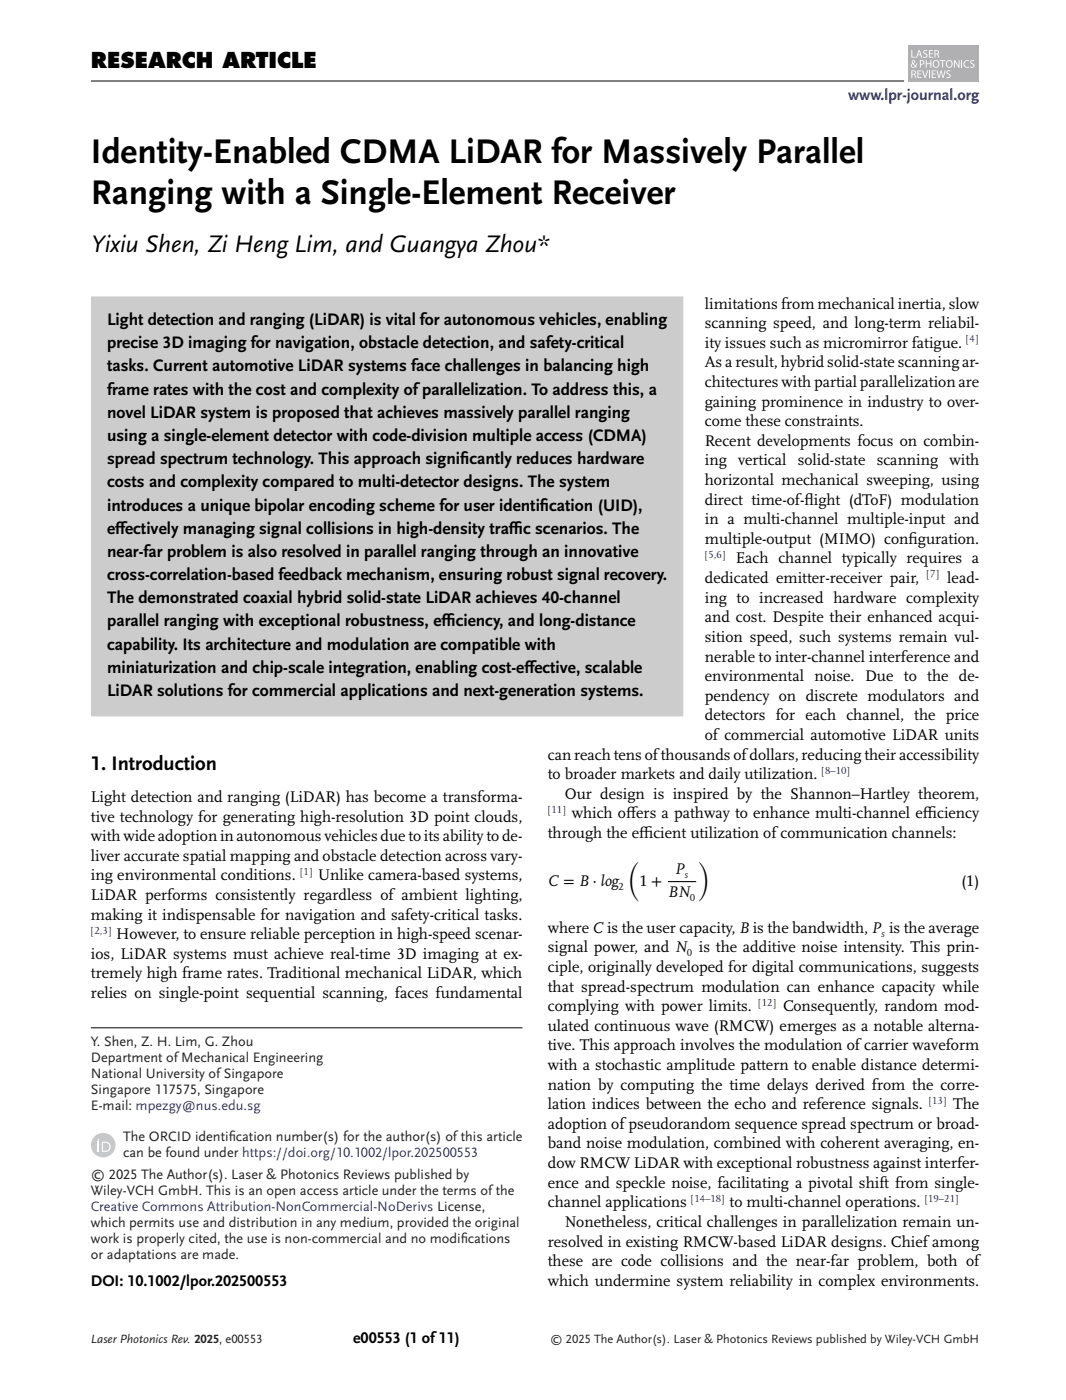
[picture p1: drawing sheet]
<svg xmlns="http://www.w3.org/2000/svg" width="210mm" height="276mm" viewBox="0 0 210 276" stroke-linecap="round" stroke-linejoin="round" font-family="sans-serif">
<defs><g id="words">
<g font-size="7">
<text x="17.9" y="32.1">Identity-Enabled CDMA LiDAR for Massively Parallel</text>
<text x="17.9" y="40.1">Ranging with a Single-Element Receiver</text>
</g>
<text font-size="4.9" x="17.9" y="49.6">Yixiu Shen, Zi Heng Lim, and Guangya Zhou*</text>
<text font-size="4.2" x="17.9" y="13.4">RESEARCH ARTICLE</text>
<text font-size="4" x="17.9" y="151.8">1. Introduction</text>
<g font-size="3.4">
<text x="21.1" y="64.1">Light detection and ranging (LiDAR) is vital for autonomous vehicles, enabling</text>
<text x="21.1" y="68.7">precise 3D imaging for navigation, obstacle detection, and safety-critical</text>
<text x="21.1" y="73.2">tasks. Current automotive LiDAR systems face challenges in balancing high</text>
<text x="21.1" y="77.8">frame rates with the cost and complexity ofparallelization. To address this, a</text>
<text x="21.1" y="82.4">novel LiDAR system is proposed that achieves massively parallel ranging</text>
<text x="21.1" y="86.9">using a single-element detector with code-division multiple access (CDMA)</text>
<text x="21.1" y="91.5">spread spectrum technology. This approach signif</text>
<text x="90.7" y="91.5">icantly reduces hardware</text>
<text x="21.1" y="96.1">costs and complexity compared to multi-detector designs. The system</text>
<text x="21.1" y="100.7">introduces a unique bipolar encoding scheme for user identif</text>
<text x="106.4" y="100.7">ication (UID),</text>
<text x="21.1" y="105.2">ef</text>
<text x="22.7" y="105.2">fectively managing signal collisions in high-density traf</text>
<text x="100.3" y="105.2">f</text>
<text x="100.3" y="105.2">ic scenarios. The</text>
<text x="21.1" y="109.8">near-far problem is also resolved in parallel ranging through an innovative</text>
<text x="21.1" y="114.4">cross-correlation-based feedback mechanism, ensuring robust signal recovery.</text>
<text x="21.1" y="118.9">The demonstrated coaxial hybrid solid-state LiDAR achieves 40-channel</text>
<text x="21.1" y="123.5">parallel ranging with exceptional robustness, ef</text>
<text x="87" y="123.5">f</text>
<text x="87" y="123.5">iciency, and long-distance</text>
<text x="21.1" y="128.1">capability. Its architecture and modulation are compatible with</text>
<text x="21.1" y="132.6">miniaturization and chip-scale integration, enabling cost-ef</text>
<text x="21.1" y="137.2">LiDAR solutions for commercial applications and next-generation systems.</text>
<text x="103.3" y="132.6">fective, scalable</text>
</g>
<text font-size="3.2" fill="#00f" x="167.1" y="19.8">www.lpr-journal.org</text>
<g font-size="3.2">
<text x="138.9" y="60.8">limitations from mechanical inertia, slow</text>
<text x="138.9" y="64.7">scanning speed, and long-term reliabil-</text>
<text x="138.9" y="68.6">ity issues such as micromirror fatigue.</text>
<text x="138.9" y="72.4">As a result, hybrid solid-state scanning ar-</text>
<text x="138.9" y="76.3">chitectures with partial parallelization are</text>
<text x="138.9" y="80.2">gaining prominence in industry to over-</text>
<text x="138.9" y="84">come these constraints.</text>
<text x="138.9" y="87.9">Recent developments focus on combin-</text>
<text x="138.9" y="91.8">ing vertical solid-state scanning with</text>
<text x="138.9" y="95.6">horizontal mechanical sweeping, using</text>
<text x="138.9" y="99.5">direct time-of-f</text>
<text x="158.5" y="99.5">light (dToF) modulation</text>
<text x="138.9" y="103.4">in a multi-channel multiple-input and</text>
<text x="138.9" y="107.2">multiple-output (MIMO) conf</text>
<text x="179" y="107.2">iguration.</text>
<text x="145" y="111.1">Each channel typically requires a</text>
<text x="138.9" y="118.8">ing to increased hardware complexity</text>
<text x="138.9" y="115">dedicated emitter-receiver pair,</text>
<text x="186.6" y="115">lead-</text>
<text x="138.9" y="122.7">and cost. Despite their enhanced acqui-</text>
<text x="138.9" y="126.6">sition speed, such systems remain vul-</text>
<text x="138.9" y="130.4">nerable to inter-channel interference and</text>
<text x="138.9" y="134.3">environmental noise. Due to the de-</text>
<text x="138.9" y="138.2">pendency on discrete modulators and</text>
<text x="138.9" y="142">detectors for each channel, the price</text>
<text x="107.9" y="149.8">can reach tens ofthousands ofdollars, reducing their accessibility</text>
<text x="138.9" y="145.9">of commercial automotive LiDAR units</text>
<text x="107.9" y="153.6">to broader markets and daily utilization.</text>
<text x="17.9" y="158.1">Light detection and ranging (LiDAR) has become a transforma-</text>
<text x="17.9" y="162">tive technology for generating high-resolution 3D point clouds,</text>
<text x="111.3" y="157.5">Our design is inspired by the Shannon–Hartley theorem,</text>
<text x="112.6" y="161.3">which of</text>
<text x="123.3" y="161.3">fers a pathway to enhance multi-channel ef</text>
<text x="181.8" y="161.3">f</text>
<text x="181.8" y="161.3">iciency</text>
<text x="17.9" y="165.8">withwideadoptioninautonomousvehiclesduetoitsabilitytode-</text>
<text x="107.9" y="165.2">through the ef</text>
<text x="125.9" y="165.2">f</text>
<text x="125.9" y="165.2">icient utilization ofcommunication channels:</text>
<text x="17.9" y="169.7">liver accurate spatial mapping and obstacle detection across vary-</text>
<text x="17.9" y="173.6">ing environmental conditions.</text>
<text x="62.6" y="173.6">Unlike camera-based systems,</text>
<text x="123.6" y="170.1">(</text>
<text x="133" y="172.3">P</text>
<text x="137.6" y="170.1">)</text>
<text x="17.9" y="177.4">LiDAR performs consistently regardless of ambient lighting,</text>
<text x="107.9" y="174.6">C = B ⋅ log</text>
<text x="126" y="174.6">1 +</text>
<text x="131.6" y="176.8">BN</text>
<text x="189.4" y="174.6">(1)</text>
<text x="17.9" y="181.3">making it indispensable for navigation and safety-critical tasks.</text>
<text x="22.9" y="185.2">However, to ensure reliable perception in high-speed scenar-</text>
<text x="107.9" y="183.9">where C is the user capacity, B is the bandwidth, P is the average</text>
<text x="17.9" y="189">ios, LiDAR systems must achieve real-time 3D imaging at ex-</text>
<text x="107.9" y="187.8">signal power, and N is the additive noise intensity. This prin-</text>
<text x="107.9" y="191.6">ciple, originally developed for digital communications, suggests</text>
<text x="17.9" y="192.9">tremely high frame rates. Traditional mechanical LiDAR, which</text>
<text x="17.9" y="196.8">relies on single-point sequential scanning, faces fundamental</text>
<text x="107.9" y="195.5">that spread-spectrum modulation can enhance capacity while</text>
<text x="107.9" y="203.2">ulated continuous wave (RMCW) emerges as a notable alterna-</text>
<text x="107.9" y="199.3">complying with power limits.</text>
<text x="154.3" y="199.3">Consequently, random mod-</text>
<text x="107.9" y="207.1">tive. This approach involves the modulation ofcarrier waveform</text>
<text x="107.9" y="210.9">with a stochastic amplitude pattern to enable distance determi-</text>
<text x="107.9" y="214.8">nation by computing the time delays derived from the corre-</text>
<text x="107.9" y="218.7">lation indices between the echo and reference signals.</text>
<text x="187.8" y="218.7">The</text>
<text x="107.9" y="222.5">adoption ofpseudorandom sequence spread spectrum or broad-</text>
<text x="107.9" y="226.4">band noise modulation, combined with coherent averaging, en-</text>
<text x="107.9" y="230.3">dow RMCW LiDAR with exceptional robustness against interfer-</text>
<text x="107.9" y="234.1">ence and speckle noise, facilitating a pivotal shift from single-</text>
<text x="107.9" y="238">channel applications</text>
<text x="143.7" y="238">to multi-channel operations.</text>
<text x="107.9" y="245.7">resolved in existing RMCW-based LiDAR designs. Chiefamong</text>
<text x="111.3" y="241.9">Nonetheless, critical challenges in parallelization remain un-</text>
<text x="107.9" y="249.6">these are code collisions and the near-far problem, both of</text>
<text x="17.9" y="253.5">DOI: 10.1002/lpor.202500553</text>
<text x="107.9" y="253.5">which undermine system reliability in complex environments.</text>
<text x="69.6" y="264.7">e00553 (1 of11)</text>
</g>
<g font-size="2.8" fill="#231f20">
<text x="17.9" y="206.2">Y. Shen, Z. H. Lim, G. Zhou</text>
<text x="17.9" y="209.3">Department ofMechanical Engineering</text>
<text x="17.9" y="212.5">National University ofSingapore</text>
<text x="17.9" y="215.7">Singapore 117575, Singapore</text>
<text x="17.9" y="218.8">E-mail: mpezgy@nus.edu.sg</text>
<text x="24.3" y="225">The ORCID identif</text>
<text x="45.1" y="225">ication number(s) for the author(s) ofthis article</text>
<text x="17.9" y="232.4">© 2025 The Author(s). Laser &amp; Photonics Reviews published by</text>
<text x="24.3" y="228.2">can be found under https://doi.org/10.1002/lpor.202500553</text>
<text x="17.9" y="235.6">Wiley-VCH GmbH. This is an open access article under the terms ofthe</text>
<text x="17.9" y="241.9">which permits use and distribution in any medium, provided the original</text>
<text x="17.9" y="245">work is properly cited, the use is non-commercial and no modif</text>
<text x="90.8" y="245">ications</text>
<text x="17.9" y="248.2">or adaptations are made.</text>
</g>
<text font-size="2.8" fill="#00f" x="17.9" y="238.7">Creative Commons Attribution-NonCommercial-NoDerivs License,</text>
<g font-size="2.5" fill="#231f20">
<text x="17.9" y="264.7">Laser Photonics Rev. 2025, e00553</text>
<text x="108.4" y="264.7">© 2025 The Author(s). Laser &amp; Photonics Reviews published by Wiley-VCH GmbH</text>
</g>
<g font-size="2.1" fill="#231f20">
<text x="190.3" y="67.5">[4]</text>
<text x="138.9" y="110">[5,6]</text>
<text x="182.5" y="113.8">[7]</text>
<text x="161.8" y="152.5">[8–10]</text>
<text x="107.9" y="160.2">[11]</text>
<text x="59.1" y="172.5">[1]</text>
<text x="134.9" y="173.1">s</text>
<text x="121.9" y="175.4">2</text>
<text x="135.9" y="177.6">0</text>
<text x="17.9" y="184.1">[2,3]</text>
<text x="173.6" y="184.7">s</text>
<text x="135.3" y="188.5">0</text>
<text x="149.4" y="198.2">[12]</text>
<text x="182.9" y="217.6">[13]</text>
<text x="136.1" y="236.9">[14–18]</text>
<text x="182.2" y="236.9">[19–21]</text>
</g>
</g></defs>
<path d="M17.9 16h160.2" fill="none" stroke="#000" stroke-width=".2"/>
<path d="M178.8 8.9h13.9v7.1h-13.9z" fill="#adaeb2"/>
<g fill="#fff">
<path d="M179.5 9.9h.2v1.3h.7v.2h-.9z"/>
<path d="M181.9 10.1l.4-.2h.4l-.1 .2h-.5v.3l.3 .1a.43 .43 0 0 1 .3 .4 .43 .43 0 0 1-.2 .4h-.7l.1-.2 .3 .1 .3-.1v-.2l-.2-.2a.42 .42 0 0 1-.4-.6z"/>
<path d="M183 9.9h.8v.1h-.6v.5h.6v.2h-.6v.5h.6v.2h-.8z"/>
<path d="M182.4 11.9h.2v.6h.7v-.6h.2v1.4h-.2v-.7h-.7v.7h-.2z"/>
<path d="M185.2 11.9h1v.1h-.4v1.3h-.2v-1.3h-.4z"/>
<path d="M187.9 11.9h.2l.8 1.2v-1.2h.1v1.4h-.2l-.7-1.2v1.2h-.2z"/>
<path d="M189.4 11.9h.2v1.4h-.2z"/>
<path d="M190 12l.6-.2 .3 .1v.2a.61 .61 0 0 0-.9 .5 .61 .61 0 0 0 .9 .5v.2a.78 .78 0 0 1-1-.2 .78 .78 0 0 1 .1-1.1z"/>
<path d="M191.2 12l.4-.2 .3 .1v.2h-.6v.2l.3 .2a.43 .43 0 0 1 .4 .3 .43 .43 0 0 1-.2 .5h-.7v-.2l.4 .1 .3-.1v-.3l-.3-.1a.42 .42 0 0 1-.3-.7z"/>
<path d="M180.7 13.9h.8v.1h-.6v.5h.6v.2h-.6v.5h.6v.2h-.8z"/>
<path d="M181.6 13.9h.2l.4 1.3 .5-1.3h.2l-.6 1.5h-.2z"/>
<path d="M183 13.9h.2v1.5h-.2z"/>
<path d="M183.5 13.9h.8v.1h-.6v.5h.6v.2h-.6v.5h.7v.2h-.9z"/>
<path d="M184.5 13.9h.2l.3 1.2 .3-1.2h.2l.3 1.2 .3-1.2h.2l-.4 1.5h-.2l-.3-1.3-.3 1.3h-.2z"/>
<path d="M186.5 14.1l.4-.2h.3v.2h-.5v.3l.2 .1a.43 .43 0 0 1 .4 .4 .43 .43 0 0 1-.2 .4h-.7l.1-.2 .3 .1 .3-.1v-.2l-.3-.2a.42 .42 0 0 1-.3-.6z"/>
<path d="M181.1 10l-.3 .7h.5zM181 9.9h.2l.5 1.5h-.2l-.2-.5h-.5l-.1 .5h-.2z"/>
<path d="M184.3 10v.6l.5-.2v-.3zM184.1 9.9a.52 .52 0 0 1 .6 0 .52 .52 0 0 1 .2 .7l-.2 .1 .3 .7h-.2l-.1-.6-.3-.1h-.1v.7h-.2z"/>
<path d="M179.8 12l.1 .4 .2-.2-.1-.2zM179.7 12.7l-.1 .2a.33 .33 0 0 0 .3 .3 .33 .33 0 0 0 .3-.1l-.4-.5zM179.8 11.9l.2-.1a.32 .32 0 0 1 .3 .3 .32 .32 0 0 1-.1 .3l-.2 .1 .3 .5 .2-.5h.2l-.3 .6 .3 .2-.4-.1a.48 .48 0 0 1-.7 .1 .48 .48 0 0 1 .1-.8l-.1-.3z"/>
<path d="M181.4 12v.6l.5-.1v-.4zM181.2 11.9a.55 .55 0 0 1 .7 0 .55 .55 0 0 1 .1 .7l-.6 .1v.6h-.2z"/>
<path d="M184.1 12.1a.59 .59 0 0 0-.2 .7 .59 .59 0 0 0 .8 .3 .59 .59 0 0 0 .2-.7 .59 .59 0 0 0-.8-.3zM183.6 12.6a.75 .75 0 0 1 1.5 0 .75 .75 0 0 1-1.5 0z"/>
<path d="M186.7 12.1a.59 .59 0 0 0-.2 .7 .59 .59 0 0 0 .8 .3 .59 .59 0 0 0 .2-.7 .59 .59 0 0 0-.8-.3zM186.2 12.6a.75 .75 0 0 1 1.5 0 .75 .75 0 0 1-1.5 0z"/>
<path d="M179.7 14v.6l.5-.2v-.3zM179.5 13.9a.52 .52 0 0 1 .7 0 .52 .52 0 0 1 .1 .7l-.1 .1 .3 .7h-.2l-.2-.6-.2-.1h-.2v.7h-.2z"/>
</g>
<path d="M17.9 99.8h116.7" fill="none" stroke="#ccc" stroke-width="82.8" stroke-linecap="butt"/>
<path d="M17.9 202.6h85" fill="none" stroke="#000" stroke-width=".2"/>
<circle cx="20.3" cy="225.8" r="2.41" fill="#c7c8ca"/>
<g fill="#fff">
<path d="M19.3 225.1h.2v2h-.2z"/>
<path d="M20.3 225.3v1.6a.87 .87 0 0 0 1.1-.3 .87 .87 0 0 0-.1-1.1zM20.1 225.1a1.42 1.42 0 0 1 1.6 .5 1 1 0 0 1-.9 1.5h-.7z"/>
<circle cx="19.4" cy="224.7" r=".16"/>
</g>
<path d="M131.6 173.8h5.5" fill="none" stroke="#000" stroke-width=".21"/>
<use href="#words"/>
</svg>
